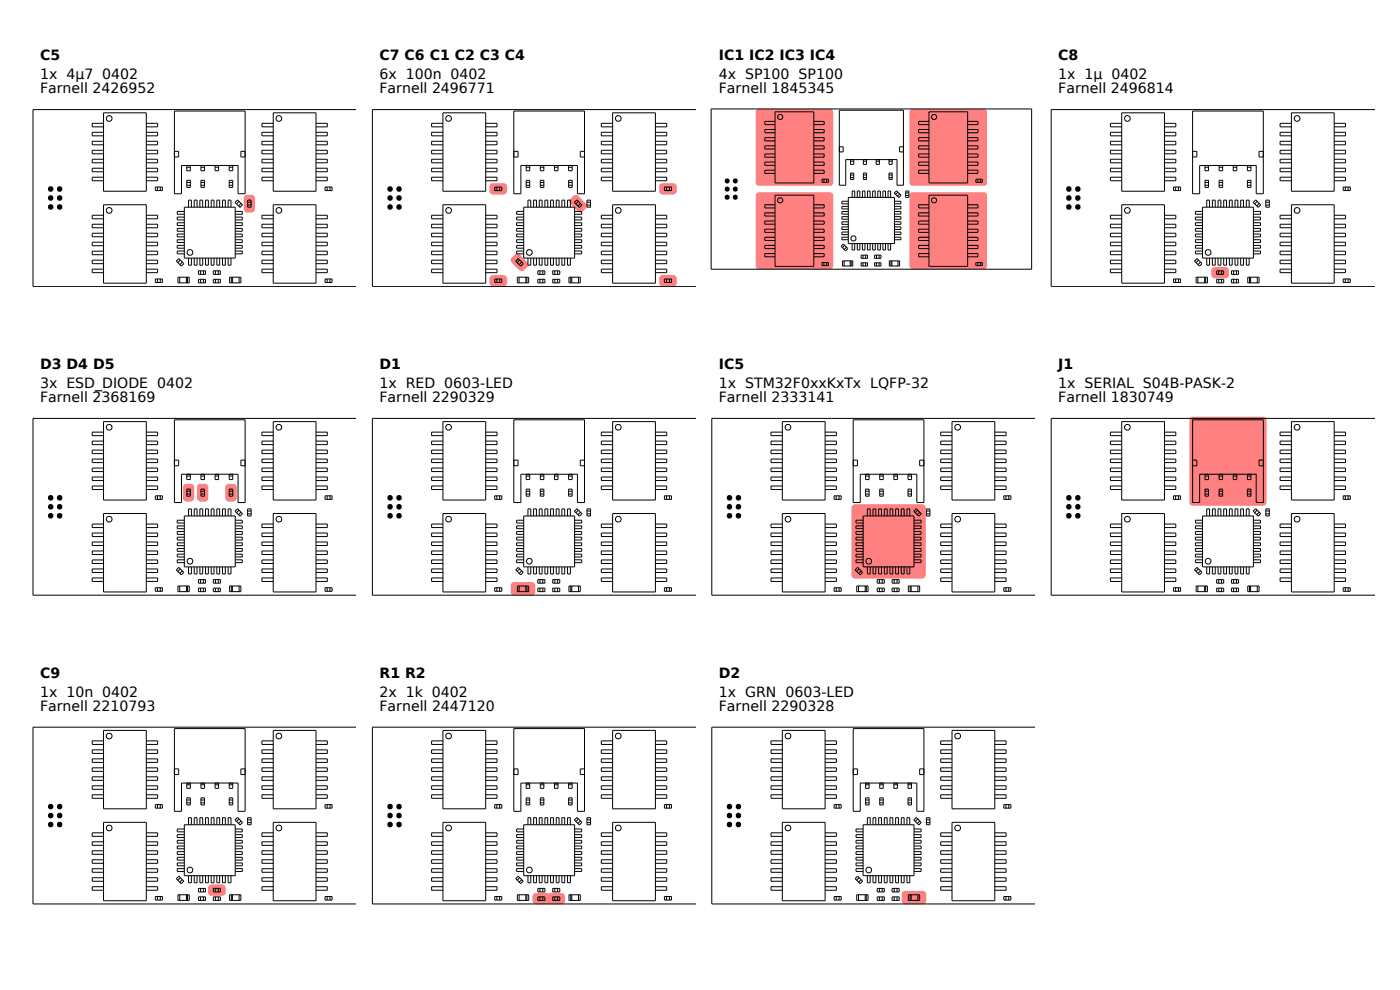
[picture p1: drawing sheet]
<svg xmlns="http://www.w3.org/2000/svg" width="297mm" height="210mm" viewBox="0 0 297 210" stroke-linecap="round" stroke-linejoin="round" font-family="sans-serif">
<defs><g id="words">
<g font-size="3">
<text x="8.5" y="12.8">C5</text>
<text x="8.5" y="16.8">1x 4µ7 0402</text>
<text x="80.5" y="12.8">C7 C6 C1 C2 C3 C4</text>
<text x="80.5" y="16.8">6x 100n 0402</text>
<text x="152.5" y="12.8">IC1 IC2 IC3 IC4</text>
<text x="152.5" y="16.8">4x SP100 SP100</text>
<text x="224.5" y="12.8">C8</text>
<text x="224.5" y="16.8">1x 1µ 0402</text>
<text x="8.5" y="19.8">Farnell 2426952</text>
<text x="80.5" y="19.8">Farnell 2496771</text>
<text x="152.5" y="19.8">Farnell 1845345</text>
<text x="224.5" y="19.8">Farnell 2496814</text>
<text x="8.5" y="78.3">D3 D4 D5</text>
<text x="8.5" y="82.3">3x ESD_DIODE 0402</text>
<text x="80.5" y="78.3">D1</text>
<text x="80.5" y="82.3">1x RED 0603-LED</text>
<text x="152.5" y="78.3">IC5</text>
<text x="152.5" y="82.3">1x STM32F0xxKxTx LQFP-32</text>
<text x="224.5" y="78.3">J1</text>
<text x="224.5" y="82.3">1x SERIAL S04B-PASK-2</text>
<text x="8.5" y="85.3">Farnell 2368169</text>
<text x="80.5" y="85.3">Farnell 2290329</text>
<text x="152.5" y="85.3">Farnell 2333141</text>
<text x="224.5" y="85.3">Farnell 1830749</text>
<text x="8.5" y="143.8">C9</text>
<text x="80.5" y="143.8">R1 R2</text>
<text x="152.5" y="143.8">D2</text>
<text x="8.5" y="147.8">1x 10n 0402</text>
<text x="80.5" y="147.8">2x 1k 0402</text>
<text x="152.5" y="147.8">1x GRN 0603-LED</text>
<text x="8.5" y="150.8">Farnell 2210793</text>
<text x="80.5" y="150.8">Farnell 2447120</text>
<text x="152.5" y="150.8">Farnell 2290328</text>
</g>
</g></defs>
<path d="M51.9 41.5a1.59 1.59 0 0 1 2.1 .3l.1 2.5a.75 .75 0 0 1-.7 .8h-.9a.75 .75 0 0 1-.8-.8v-2.2z" fill="#ff8080"/>
<g fill="#000">
<circle cx="10.8" cy="42" r=".59"/>
<circle cx="10.8" cy="40.1" r=".6"/>
<circle cx="10.8" cy="43.9" r=".6"/>
<circle cx="12.7" cy="42" r=".59"/>
<circle cx="12.7" cy="40.1" r=".6"/>
<circle cx="12.7" cy="43.9" r=".6"/>
</g>
<g fill="none" stroke="#000" stroke-width=".21">
<path d="M22 23.9h9v16.7h-9zM22 26.2h-2.4v.7h2.4M22 28.1h-2.4v.7h2.4M22 30h-2.4v.7h2.4M22 31.9h-2.4v.7h2.4M22 33.8h-2.4v.7h2.4M22 35.7h-2.4v.7h2.4M22 37.6h-2.4v.7h2.4M31 26.2h2.4v.7h-2.4M31 28.1h2.4v.7h-2.4M31 30h2.4v.7h-2.4M31 31.9h2.4v.7h-2.4"/>
<path d="M31 33.8h2.4v.7h-2.4M31 35.7h2.4v.7h-2.4M31 37.6h2.4v.7h-2.4M33 39.7h1.5v.7h-1.5zM33.4 39.7v.7M34 39.7v.7M37 23.6h15v17.5h-1.5v-6h-12v6h-1.5zM37 32.1h.9v1.2h-.9M39.6 35.1v1.1h.8v-1.1M39.6 35.5h.8M39.6 38.3h.8v1.5h-.8zM39.6 38.7h.8"/>
<path d="M39.6 39.3h.8M42.6 35.1v1.1h.8v-1.1M42.6 35.5h.8M42.6 38.3h.8v1.5h-.8zM42.6 38.7h.8M42.6 39.3h.8M45.6 35.1v1.1h.8v-1.1M45.6 35.5h.8M48.6 35.1v1.1h.8v-1.1M48.6 38.3h.8v1.5h-.8zM48.6 35.5h.8M48.6 38.7h.8"/>
<path d="M48.6 39.3h.8M52 32.1h-.9v1.2h.9M58 23.9h9v16.7h-9zM58 26.2h-2.4v.7h2.4M58 28.1h-2.4v.7h2.4M58 30h-2.4v.7h2.4M58 31.9h-2.4v.7h2.4M58 33.8h-2.4v.7h2.4M58 35.7h-2.4v.7h2.4M58 37.6h-2.4v.7h2.4M67 26.2h2.4v.7h-2.4M67 28.1h2.4v.7h-2.4"/>
<path d="M67 30h2.4v.7h-2.4M67 31.9h2.4v.7h-2.4M67 33.8h2.4v.7h-2.4M67 35.7h2.4v.7h-2.4M67 37.6h2.4v.7h-2.4M69 39.7h1.5v.7h-1.5zM69.4 39.7v.7M70 39.7v.7M75.6 23.3h-68.6v37.5h68.6M22 43.4h9v16.7h-9zM22 45.7h-2.4v.7h2.4M22 47.6h-2.4v.7h2.4"/>
<path d="M22 49.5h-2.4v.7h2.4M22 51.4h-2.4v.7h2.4M22 53.3h-2.4v.7h2.4M22 55.2h-2.4v.7h2.4M22 57.1h-2.4v.7h2.4M31 45.7h2.4v.7h-2.4M31 47.6h2.4v.7h-2.4M31 49.5h2.4v.7h-2.4M31 51.4h2.4v.7h-2.4M31 53.3h2.4v.7h-2.4M31 55.2h2.4v.7h-2.4M31 57.1h2.4v.7h-2.4"/>
<path d="M33 59.2h1.5v.7h-1.5zM33.4 59.2v.7M34 59.2v.7M37.4 55.4l.5-.5 1.1 1-.5 .6zM37.8 58.8h2.4v1.2h-2.4zM38.1 58.8v1.2M38.3 55.2l-.6 .5M38.7 55.6l-.5 .5M39.1 49.7h-1.5v.6h1.5M39.1 44h10.8v10.8h-10.8zM39.1 44.9h-1.5v.6h1.5M39.1 46.1h-1.5v.6h1.5"/>
<path d="M39.1 47.3h-1.5v.6h1.5M39.1 48.5h-1.5v.6h1.5M39.1 50.9h-1.5v.6h1.5M39.1 52.1h-1.5v.6h1.5M39.1 53.3h-1.5v.6h1.5M39.6 58.8v1.2M39.8 58.8v1.2M40 44v-1.5h.6v1.5M40 54.8v1.5h.6v-1.5M41.2 54.8v1.5h.6v-1.5M41.2 44v-1.5h.6v1.5M42.1 57.5h1.5v.7h-1.5z"/>
<path d="M42.1 59.3h1.5v.7h-1.5zM42.4 54.8v1.5h.6v-1.5M42.4 44v-1.5h.6v1.5M42.6 57.5v.7M42.6 59.3v.7M43.2 57.5v.7M43.2 59.3v.7M43.6 54.8v1.5h.6v-1.5M43.6 44v-1.5h.6v1.5M44.8 54.8v1.5h.6v-1.5M44.8 44v-1.5h.6v1.5M45.3 59.3h1.5v.7h-1.5z"/>
<path d="M45.3 57.5h1.5v.7h-1.5zM45.7 57.5v.7M45.7 59.3v.7M46 54.8v1.5h.6v-1.5M46 44v-1.5h.6v1.5M46.3 57.5v.7M46.3 59.3v.7M47.2 54.8v1.5h.6v-1.5M47.2 44v-1.5h.6v1.5M48.4 54.8v1.5h.6v-1.5M48.4 44v-1.5h.6v1.5M48.7 58.8h2.4v1.2h-2.4z"/>
<path d="M49.1 58.8v1.2M49.3 58.8v1.2M49.9 49.7h1.5v.6h-1.5M49.9 44.9h1.5v.6h-1.5M49.9 46.1h1.5v.6h-1.5M49.9 47.3h1.5v.6h-1.5M49.9 48.5h1.5v.6h-1.5M49.9 50.9h1.5v.6h-1.5M49.9 52.1h1.5v.6h-1.5M49.9 53.3h1.5v.6h-1.5M50.4 42.4l1.1 1.1-.6 .5-1-1.1zM50.7 42.7l-.5 .6"/>
<path d="M50.7 58.8v1.2M51.1 43.2l-.5 .5M52.5 42.5h.8v1.5h-.8zM52.5 42.9h.8M52.5 43.5h.8M58 43.4h9v16.7h-9zM58 45.7h-2.4v.7h2.4M58 47.6h-2.4v.7h2.4M58 49.5h-2.4v.7h2.4M58 51.4h-2.4v.7h2.4M58 53.3h-2.4v.7h2.4M58 55.2h-2.4v.7h2.4"/>
<path d="M58 57.1h-2.4v.7h2.4M67 45.7h2.4v.7h-2.4M67 47.6h2.4v.7h-2.4M67 49.5h2.4v.7h-2.4M67 51.4h2.4v.7h-2.4M67 53.3h2.4v.7h-2.4M67 55.2h2.4v.7h-2.4M67 57.1h2.4v.7h-2.4M69 59.2h1.5v.7h-1.5zM69.4 59.2v.7M70 59.2v.7"/>
<circle cx="23.2" cy="25.1" r=".6"/>
<circle cx="59.2" cy="25.1" r=".6"/>
<circle cx="23.2" cy="44.6" r=".6"/>
<circle cx="40.3" cy="53.6" r=".6"/>
<circle cx="59.2" cy="44.6" r=".6"/>
</g>
<g fill="#ff8080">
<path d="M39 102.9a1.59 1.59 0 0 1 2.1 .2l.1 2.5a.75 .75 0 0 1-.7 .8h-.9a.75 .75 0 0 1-.8-.8v-2.2z"/>
<path d="M48 102.9a1.59 1.59 0 0 1 2.1 .2l.1 2.5a.75 .75 0 0 1-.7 .8h-.9a.75 .75 0 0 1-.8-.8v-2.2z"/>
<path d="M42 102.9a1.59 1.59 0 0 1 2.1 .2l.1 2.5a.75 .75 0 0 1-.7 .8h-.9a.75 .75 0 0 1-.8-.8v-2.2z"/>
</g>
<g fill="#000">
<circle cx="10.8" cy="107.5" r=".6"/>
<circle cx="10.8" cy="109.4" r=".6"/>
<circle cx="10.8" cy="105.6" r=".6"/>
<circle cx="12.7" cy="107.5" r=".6"/>
<circle cx="12.7" cy="109.4" r=".6"/>
<circle cx="12.7" cy="105.6" r=".6"/>
</g>
<g fill="none" stroke="#000" stroke-width=".21">
<path d="M22 89.4h9v16.7h-9zM22 91.7h-2.4v.7h2.4M22 93.6h-2.4v.7h2.4M22 95.5h-2.4v.7h2.4M22 97.4h-2.4v.7h2.4M22 99.3h-2.4v.7h2.4M31 91.7h2.4v.7h-2.4M31 93.6h2.4v.7h-2.4M31 95.5h2.4v.7h-2.4M31 97.4h2.4v.7h-2.4M31 99.3h2.4v.7h-2.4M37 89.1h15v17.5h-1.5v-6h-12v6h-1.5z"/>
<path d="M37 97.6h.9v1.2h-.9M52 97.6h-.9v1.2h.9M58 89.4h9v16.7h-9zM58 91.7h-2.4v.7h2.4M58 93.6h-2.4v.7h2.4M58 95.5h-2.4v.7h2.4M58 97.4h-2.4v.7h2.4M58 99.3h-2.4v.7h2.4M67 91.7h2.4v.7h-2.4M67 93.6h2.4v.7h-2.4M67 95.5h2.4v.7h-2.4M67 97.4h2.4v.7h-2.4"/>
<path d="M67 99.3h2.4v.7h-2.4M75.6 88.8h-68.6v37.5h68.6M22 108.9h9v16.7h-9zM22 101.2h-2.4v.7h2.4M22 103.1h-2.4v.8h2.4M22 111.2h-2.4v.7h2.4M22 113.1h-2.4v.7h2.4M22 115h-2.4v.7h2.4M22 116.9h-2.4v.7h2.4M22 118.8h-2.4v.7h2.4M31 101.2h2.4v.7h-2.4M31 103.1h2.4v.8h-2.4"/>
<path d="M31 111.2h2.4v.7h-2.4M31 113.1h2.4v.7h-2.4M31 115h2.4v.7h-2.4M31 116.9h2.4v.7h-2.4M31 118.8h2.4v.7h-2.4M33 105.2h1.5v.7h-1.5zM33.4 105.2v.7M34 105.2v.7M39.1 115.2h-1.5v.6h1.5M39.1 109.5h10.8v10.8h-10.8zM39.1 110.4h-1.5v.6h1.5M39.1 111.6h-1.5v.6h1.5"/>
<path d="M39.1 112.8h-1.5v.6h1.5M39.1 114h-1.5v.6h1.5M39.1 116.4h-1.5v.6h1.5M39.1 117.6h-1.5v.6h1.5M39.1 118.8h-1.5v.6h1.5M39.6 100.6v1.1h.8v-1.1M39.6 101h.8M39.6 103.8h.8v1.5h-.8zM39.6 104.2h.8M39.6 104.8h.8M40 109.5v-1.5h.6v1.5M41.2 109.5v-1.5h.6v1.5"/>
<path d="M42.4 109.5v-1.5h.6v1.5M42.6 100.6v1.1h.8v-1.1M42.6 101h.8M42.6 103.8h.8v1.5h-.8zM42.6 104.2h.8M42.6 104.8h.8M43.6 109.5v-1.5h.6v1.5M44.8 109.5v-1.5h.6v1.5M45.6 100.6v1.1h.8v-1.1M45.6 101h.8M46 109.5v-1.5h.6v1.5M47.2 109.5v-1.5h.6v1.5"/>
<path d="M48.4 109.5v-1.5h.6v1.5M48.6 100.6v1.1h.8v-1.1M48.6 103.8h.8v1.5h-.8zM48.6 101h.8M48.6 104.2h.8M48.6 104.8h.8M49.9 115.2h1.5v.6h-1.5M49.9 110.4h1.5v.6h-1.5M49.9 111.6h1.5v.6h-1.5M49.9 112.8h1.5v.6h-1.5M49.9 114h1.5v.6h-1.5M49.9 116.4h1.5v.6h-1.5"/>
<path d="M49.9 117.6h1.5v.6h-1.5M49.9 118.8h1.5v.6h-1.5M50.4 107.9l1.1 1.1-.6 .5-1-1.1zM50.7 108.2l-.5 .6M51.1 108.7l-.5 .5M52.5 108h.8v1.5h-.8zM52.5 108.4h.8M52.5 109h.8M58 101.2h-2.4v.7h2.4M58 103.1h-2.4v.8h2.4M58 108.9h9v16.7h-9zM58 111.2h-2.4v.7h2.4"/>
<path d="M58 113.1h-2.4v.7h2.4M58 115h-2.4v.7h2.4M58 116.9h-2.4v.7h2.4M58 118.8h-2.4v.7h2.4M67 101.2h2.4v.7h-2.4M67 103.1h2.4v.8h-2.4M67 111.2h2.4v.7h-2.4M67 113.1h2.4v.7h-2.4M67 115h2.4v.7h-2.4M67 116.9h2.4v.7h-2.4M67 118.8h2.4v.7h-2.4M69 105.2h1.5v.7h-1.5z"/>
<path d="M69.4 105.2v.7M70 105.2v.7M22 120.7h-2.4v.8h2.4M22 122.6h-2.4v.8h2.4M31 120.7h2.4v.8h-2.4M31 122.6h2.4v.8h-2.4M33 124.7h1.5v.7h-1.5zM33.4 124.7v.7M34 124.7v.7M37.4 120.9l.5-.5 1.1 1-.5 .6zM37.8 124.3h2.4v1.2h-2.4zM38.1 124.3v1.2"/>
<path d="M38.3 120.7l-.6 .5M38.7 121.1l-.5 .5M39.6 124.3v1.2M39.8 124.3v1.2M40 120.3v1.5h.6v-1.5M41.2 120.3v1.5h.6v-1.5M42.1 123h1.5v.7h-1.5zM42.1 124.8h1.5v.7h-1.5zM42.4 120.3v1.5h.6v-1.5M42.6 123v.7M42.6 124.8v.7M43.2 123v.7"/>
<path d="M43.2 124.8v.7M43.6 120.3v1.5h.6v-1.5M44.8 120.3v1.5h.6v-1.5M45.3 124.8h1.5v.7h-1.5zM45.3 123h1.5v.7h-1.5zM45.7 123v.7M45.7 124.8v.7M46 120.3v1.5h.6v-1.5M46.3 123v.7M46.3 124.8v.7M47.2 120.3v1.5h.6v-1.5M48.4 120.3v1.5h.6v-1.5"/>
<path d="M48.7 124.3h2.4v1.2h-2.4zM49.1 124.3v1.2M49.3 124.3v1.2M50.7 124.3v1.2M58 120.7h-2.4v.8h2.4M58 122.6h-2.4v.8h2.4M67 120.7h2.4v.8h-2.4M67 122.6h2.4v.8h-2.4M69 124.7h1.5v.7h-1.5zM69.4 124.7v.7M70 124.7v.7"/>
<circle cx="23.2" cy="90.6" r=".6"/>
<circle cx="59.2" cy="90.6" r=".6"/>
<circle cx="23.2" cy="110.1" r=".6"/>
<circle cx="40.3" cy="119.1" r=".6"/>
<circle cx="59.2" cy="110.1" r=".6"/>
</g>
<path d="M44.4 187.9l.5-.3h2.2a.75 .75 0 0 1 .8 .8v.9a.75 .75 0 0 1-.8 .7h-2.2a.75 .75 0 0 1-.8-.7v-.9z" fill="#ff8080"/>
<g fill="#000">
<circle cx="10.8" cy="174.9" r=".59"/>
<circle cx="10.8" cy="171.1" r=".59"/>
<circle cx="10.8" cy="173" r=".6"/>
<circle cx="12.7" cy="174.9" r=".59"/>
<circle cx="12.7" cy="171.1" r=".59"/>
<circle cx="12.7" cy="173" r=".6"/>
</g>
<g fill="none" stroke="#000" stroke-width=".21">
<path d="M22 155h9v16.6h-9zM22 157.2h-2.4v.7h2.4M22 159.1h-2.4v.7h2.4M31 157.2h2.4v.7h-2.4M31 159.1h2.4v.7h-2.4M37 154.6h15v17.5h-1.5v-6h-12v6h-1.5zM58 155h9v16.6h-9zM58 157.2h-2.4v.7h2.4M58 159.1h-2.4v.7h2.4M67 157.2h2.4v.7h-2.4M67 159.1h2.4v.7h-2.4M75.6 154.3h-68.6v37.5h68.6"/>
<path d="M22 174.5h9v16.6h-9zM22 161h-2.4v.7h2.4M22 162.9h-2.4v.7h2.4M22 164.8h-2.4v.8h2.4M22 166.7h-2.4v.8h2.4M22 168.6h-2.4v.8h2.4M22 176.7h-2.4v.7h2.4M22 178.6h-2.4v.7h2.4M31 161h2.4v.7h-2.4M31 162.9h2.4v.7h-2.4M31 164.8h2.4v.8h-2.4M31 166.7h2.4v.8h-2.4"/>
<path d="M31 168.6h2.4v.8h-2.4M31 176.7h2.4v.7h-2.4M31 178.6h2.4v.7h-2.4M33 170.7h1.5v.7h-1.5zM33.4 170.7v.7M34 170.7v.7M37 163.1h.9v1.2h-.9M39.1 175h10.8v10.8h-10.8zM39.1 175.9h-1.5v.6h1.5M39.1 177.1h-1.5v.6h1.5M39.1 178.3h-1.5v.6h1.5M39.1 179.5h-1.5v.6h1.5"/>
<path d="M39.6 166.1v1.1h.8v-1.1M39.6 166.5h.8M39.6 169.3h.8v1.5h-.8zM39.6 169.7h.8M39.6 170.3h.8M40 175v-1.5h.6v1.5M41.2 175v-1.5h.6v1.5M42.4 175v-1.5h.6v1.5M42.6 166.1v1.1h.8v-1.1M42.6 166.5h.8M42.6 169.3h.8v1.5h-.8zM42.6 169.7h.8"/>
<path d="M42.6 170.3h.8M43.6 175v-1.5h.6v1.5M44.8 175v-1.5h.6v1.5M45.6 166.1v1.1h.8v-1.1M45.6 166.5h.8M46 175v-1.5h.6v1.5M47.2 175v-1.5h.6v1.5M48.4 175v-1.5h.6v1.5M48.6 166.1v1.1h.8v-1.1M48.6 169.3h.8v1.5h-.8zM48.6 166.5h.8M48.6 169.7h.8"/>
<path d="M48.6 170.3h.8M49.9 175.9h1.5v.6h-1.5M49.9 177.1h1.5v.6h-1.5M49.9 178.3h1.5v.6h-1.5M49.9 179.5h1.5v.6h-1.5M50.4 173.4l1.1 1.1-.6 .5-1-1zM50.7 173.7l-.5 .6M51.1 174.2l-.5 .5M52 163.1h-.9v1.2h.9M52.5 173.5h.8v1.5h-.8zM52.5 173.9h.8M52.5 174.5h.8"/>
<path d="M58 161h-2.4v.7h2.4M58 162.9h-2.4v.7h2.4M58 164.8h-2.4v.8h2.4M58 166.7h-2.4v.8h2.4M58 168.6h-2.4v.8h2.4M58 174.5h9v16.6h-9zM58 176.7h-2.4v.7h2.4M58 178.6h-2.4v.7h2.4M67 161h2.4v.7h-2.4M67 162.9h2.4v.7h-2.4M67 164.8h2.4v.8h-2.4M67 166.7h2.4v.8h-2.4"/>
<path d="M67 168.6h2.4v.8h-2.4M67 176.7h2.4v.7h-2.4M67 178.6h2.4v.7h-2.4M69 170.7h1.5v.7h-1.5zM69.4 170.7v.7M70 170.7v.7M22 180.5h-2.4v.7h2.4M22 182.4h-2.4v.7h2.4M22 184.3h-2.4v.8h2.4M22 186.2h-2.4v.8h2.4M22 188.1h-2.4v.8h2.4M31 180.5h2.4v.7h-2.4"/>
<path d="M31 182.4h2.4v.7h-2.4M31 184.3h2.4v.8h-2.4M31 186.2h2.4v.8h-2.4M31 188.1h2.4v.8h-2.4M33 190.2h1.5v.7h-1.5zM33.4 190.2v.7M34 190.2v.7M37.8 189.8h2.4v1.2h-2.4zM37.9 185.9l1.1 1-.5 .6-1.1-1.1zM38.1 189.8v1.2M38.3 186.2l-.6 .5M38.7 186.6l-.5 .6"/>
<path d="M39.1 180.7h-1.5v.6h1.5M39.1 181.9h-1.5v.6h1.5M39.1 183.1h-1.5v.6h1.5M39.1 184.3h-1.5v.6h1.5M39.6 189.8v1.2M39.8 189.8v1.2M40 185.8v1.5h.6v-1.5M41.2 185.8v1.5h.6v-1.5M42.1 188.5h1.5v.7h-1.5zM42.1 190.3h1.5v.7h-1.5zM42.4 185.8v1.5h.6v-1.5M42.6 188.5v.7"/>
<path d="M42.6 190.3v.7M43.2 188.5v.7M43.2 190.3v.7M43.6 185.8v1.5h.6v-1.5M44.8 185.8v1.5h.6v-1.5M45.3 190.3h1.5v.7h-1.5zM45.3 188.5h1.5v.7h-1.5zM45.7 188.5v.7M45.7 190.3v.7M46 185.8v1.5h.6v-1.5M46.3 188.5v.7M46.3 190.3v.7"/>
<path d="M47.2 185.8v1.5h.6v-1.5M48.4 185.8v1.5h.6v-1.5M48.7 189.8h2.4v1.2h-2.4zM49.1 189.8v1.2M49.3 189.8v1.2M49.9 180.7h1.5v.6h-1.5M49.9 181.9h1.5v.6h-1.5M49.9 183.1h1.5v.6h-1.5M49.9 184.3h1.5v.6h-1.5M50.7 189.8v1.2M58 180.5h-2.4v.7h2.4M58 182.4h-2.4v.7h2.4"/>
<path d="M58 184.3h-2.4v.8h2.4M58 186.2h-2.4v.8h2.4M58 188.1h-2.4v.8h2.4M67 180.5h2.4v.7h-2.4M67 182.4h2.4v.7h-2.4M67 184.3h2.4v.8h-2.4M67 186.2h2.4v.8h-2.4M67 188.1h2.4v.8h-2.4M69 190.2h1.5v.7h-1.5zM69.4 190.2v.7M70 190.2v.7"/>
<circle cx="23.2" cy="156.2" r=".6"/>
<circle cx="59.2" cy="156.2" r=".6"/>
<circle cx="23.2" cy="175.7" r=".6"/>
<circle cx="59.2" cy="175.7" r=".6"/>
<circle cx="40.3" cy="184.6" r=".6"/>
</g>
<g fill="#ff8080">
<path d="M140.1 58.6l.5-.2h2.2a.75 .75 0 0 1 .8 .7v.9a.75 .75 0 0 1-.8 .8h-2.2a.75 .75 0 0 1-.8-.8v-.9z"/>
<path d="M104.1 58.6l.5-.2h2.2a.75 .75 0 0 1 .8 .7v.9a.75 .75 0 0 1-.8 .8h-2.2a.75 .75 0 0 1-.8-.8v-.9z"/>
<path d="M104.1 39.1l.5-.2h2.2a.75 .75 0 0 1 .8 .7v.9a.75 .75 0 0 1-.8 .8h-2.2a.75 .75 0 0 1-.8-.8v-.9z"/>
<path d="M121.7 41.6a.75 .75 0 0 1 1 0l1.6 1.6a.75 .75 0 0 1 0 1l-.6 .6a.75 .75 0 0 1-1.1 0l-1.6-1.5a.75 .75 0 0 1 0-1.1z"/>
<path d="M109.2 54a.75 .75 0 0 1 1.1 0l1.6 1.6a.75 .75 0 0 1 0 1.1l-.7 .6a.75 .75 0 0 1-1 0l-1.6-1.6a.75 .75 0 0 1 0-1.1z"/>
<path d="M140.1 39.1l.5-.2h2.2a.75 .75 0 0 1 .8 .7v.9a.75 .75 0 0 1-.8 .8h-2.2a.75 .75 0 0 1-.8-.8v-.9z"/>
</g>
<g fill="#000">
<circle cx="82.8" cy="42" r=".6"/>
<circle cx="82.8" cy="40.1" r=".6"/>
<circle cx="82.8" cy="43.9" r=".6"/>
<circle cx="84.7" cy="42" r=".59"/>
<circle cx="84.7" cy="40.1" r=".6"/>
<circle cx="84.7" cy="43.9" r=".6"/>
</g>
<g fill="none" stroke="#000" stroke-width=".21">
<path d="M94 23.9h9v16.7h-9zM94 26.2h-2.4v.7h2.4M94 28.1h-2.4v.7h2.4M94 30h-2.4v.7h2.4M94 31.9h-2.4v.7h2.4M94 33.8h-2.4v.7h2.4M94 35.7h-2.4v.7h2.4M94 37.6h-2.4v.7h2.4M103 26.2h2.5v.7h-2.5M103 28.1h2.5v.7h-2.5M103 30h2.5v.7h-2.5M103 31.9h2.5v.7h-2.5"/>
<path d="M103 33.8h2.5v.7h-2.5M103 35.7h2.5v.7h-2.5M103 37.6h2.5v.7h-2.5M105 39.7h1.5v.7h-1.5zM105.4 39.7v.7M106 39.7v.7M109 23.6h15v17.5h-1.5v-6h-12v6h-1.5zM109 32.1h.9v1.2h-.9M111.6 35.1v1.1h.8v-1.1M111.6 35.5h.8M111.6 38.3h.8v1.5h-.8zM111.6 38.7h.8"/>
<path d="M111.6 39.3h.8M114.6 35.1v1.1h.8v-1.1M114.6 35.5h.8M114.6 38.3h.8v1.5h-.8zM114.6 38.7h.8M114.6 39.3h.8M117.6 35.1v1.1h.8v-1.1M117.6 35.5h.8M120.6 35.1v1.1h.8v-1.1M120.6 38.3h.8v1.5h-.8zM120.6 35.5h.8M120.6 38.7h.8"/>
<path d="M120.6 39.3h.8M124 32.1h-.9v1.2h.9M130 23.9h9.1v16.7h-9.1zM130 26.2h-2.4v.7h2.4M130 28.1h-2.4v.7h2.4M130 30h-2.4v.7h2.4M130 31.9h-2.4v.7h2.4M130 33.8h-2.4v.7h2.4M130 35.7h-2.4v.7h2.4M130 37.6h-2.4v.7h2.4M139.1 26.2h2.4v.7h-2.4M139.1 28.1h2.4v.7h-2.4"/>
<path d="M139.1 30h2.4v.7h-2.4M139.1 31.9h2.4v.7h-2.4M139.1 33.8h2.4v.7h-2.4M139.1 35.7h2.4v.7h-2.4M139.1 37.6h2.4v.7h-2.4M141 39.7h1.5v.7h-1.5zM141.4 39.7v.7M142 39.7v.7M147.6 23.3h-68.6v37.5h68.6M94 43.4h9v16.7h-9zM94 45.7h-2.4v.7h2.4M94 47.6h-2.4v.7h2.4"/>
<path d="M94 49.5h-2.4v.7h2.4M94 51.4h-2.4v.7h2.4M94 53.3h-2.4v.7h2.4M94 55.2h-2.4v.7h2.4M94 57.1h-2.4v.7h2.4M103 45.7h2.5v.7h-2.5M103 47.6h2.5v.7h-2.5M103 49.5h2.5v.7h-2.5M103 51.4h2.5v.7h-2.5M103 53.3h2.5v.7h-2.5M103 55.2h2.5v.7h-2.5M103 57.1h2.5v.7h-2.5"/>
<path d="M105 59.2h1.5v.7h-1.5zM105.4 59.2v.7M106 59.2v.7M109.4 55.4l.5-.5 1.1 1-.5 .6zM109.8 58.8h2.4v1.2h-2.4zM110.1 58.8v1.2M110.3 55.2l-.6 .5M110.7 55.6l-.5 .5M111.1 49.7h-1.5v.6h1.5M111.1 44h10.8v10.8h-10.8zM111.1 44.9h-1.5v.6h1.5M111.1 46.1h-1.5v.6h1.5"/>
<path d="M111.1 47.3h-1.5v.6h1.5M111.1 48.5h-1.5v.6h1.5M111.1 50.9h-1.5v.6h1.5M111.1 52.1h-1.5v.6h1.5M111.1 53.3h-1.5v.6h1.5M111.6 58.8v1.2M111.8 58.8v1.2M112 44v-1.5h.6v1.5M112 54.8v1.5h.6v-1.5M113.2 54.8v1.5h.6v-1.5M113.2 44v-1.5h.6v1.5M114.1 57.5h1.5v.7h-1.5z"/>
<path d="M114.1 59.3h1.5v.7h-1.5zM114.4 54.8v1.5h.6v-1.5M114.4 44v-1.5h.6v1.5M114.6 57.5v.7M114.6 59.3v.7M115.2 57.5v.7M115.2 59.3v.7M115.6 54.8v1.5h.6v-1.5M115.6 44v-1.5h.6v1.5M116.8 54.8v1.5h.6v-1.5M116.8 44v-1.5h.6v1.5M117.3 59.3h1.5v.7h-1.5z"/>
<path d="M117.3 57.5h1.5v.7h-1.5zM117.7 57.5v.7M117.7 59.3v.7M118 54.8v1.5h.6v-1.5M118 44v-1.5h.6v1.5M118.3 57.5v.7M118.3 59.3v.7M119.2 54.8v1.5h.6v-1.5M119.2 44v-1.5h.6v1.5M120.4 54.8v1.5h.6v-1.5M120.4 44v-1.5h.6v1.5M120.7 58.8h2.4v1.2h-2.4z"/>
<path d="M121.1 58.8v1.2M121.3 58.8v1.2M121.9 49.7h1.5v.6h-1.5M121.9 44.9h1.5v.6h-1.5M121.9 46.1h1.5v.6h-1.5M121.9 47.3h1.5v.6h-1.5M121.9 48.5h1.5v.6h-1.5M121.9 50.9h1.5v.6h-1.5M121.9 52.1h1.5v.6h-1.5M121.9 53.3h1.5v.6h-1.5M122.4 42.4l1.1 1.1-.6 .5-1-1.1zM122.7 42.7l-.5 .6"/>
<path d="M122.7 58.8v1.2M123.1 43.2l-.5 .5M124.5 42.5h.8v1.5h-.8zM124.5 42.9h.8M124.5 43.5h.8M130 43.4h9.1v16.7h-9.1zM130 45.7h-2.4v.7h2.4M130 47.6h-2.4v.7h2.4M130 49.5h-2.4v.7h2.4M130 51.4h-2.4v.7h2.4M130 53.3h-2.4v.7h2.4M130 55.2h-2.4v.7h2.4"/>
<path d="M130 57.1h-2.4v.7h2.4M139.1 45.7h2.4v.7h-2.4M139.1 47.6h2.4v.7h-2.4M139.1 49.5h2.4v.7h-2.4M139.1 51.4h2.4v.7h-2.4M139.1 53.3h2.4v.7h-2.4M139.1 55.2h2.4v.7h-2.4M139.1 57.1h2.4v.7h-2.4M141 59.2h1.5v.7h-1.5zM141.4 59.2v.7M142 59.2v.7"/>
<circle cx="95.2" cy="25.1" r=".6"/>
<circle cx="131.2" cy="25.1" r=".6"/>
<circle cx="95.2" cy="44.6" r=".6"/>
<circle cx="112.3" cy="53.6" r=".6"/>
<circle cx="131.2" cy="44.6" r=".6"/>
</g>
<path d="M108.6 123.7l.5-.2h3.7a.75 .75 0 0 1 .8 .7v1.4a.75 .75 0 0 1-.8 .7h-3.7a.75 .75 0 0 1-.8-.7v-1.4z" fill="#ff8080"/>
<g fill="#000">
<circle cx="82.8" cy="107.5" r=".6"/>
<circle cx="82.8" cy="109.4" r=".6"/>
<circle cx="82.8" cy="105.6" r=".6"/>
<circle cx="84.7" cy="107.5" r=".6"/>
<circle cx="84.7" cy="109.4" r=".6"/>
<circle cx="84.7" cy="105.6" r=".6"/>
</g>
<g fill="none" stroke="#000" stroke-width=".21">
<path d="M94 89.4h9v16.7h-9zM94 91.7h-2.4v.7h2.4M94 93.6h-2.4v.7h2.4M94 95.5h-2.4v.7h2.4M94 97.4h-2.4v.7h2.4M94 99.3h-2.4v.7h2.4M103 91.7h2.5v.7h-2.5M103 93.6h2.5v.7h-2.5M103 95.5h2.5v.7h-2.5M103 97.4h2.5v.7h-2.5M103 99.3h2.5v.7h-2.5M109 89.1h15v17.5h-1.5v-6h-12v6h-1.5z"/>
<path d="M109 97.6h.9v1.2h-.9M124 97.6h-.9v1.2h.9M130 89.4h9.1v16.7h-9.1zM130 91.7h-2.4v.7h2.4M130 93.6h-2.4v.7h2.4M130 95.5h-2.4v.7h2.4M130 97.4h-2.4v.7h2.4M130 99.3h-2.4v.7h2.4M139.1 91.7h2.4v.7h-2.4M139.1 93.6h2.4v.7h-2.4M139.1 95.5h2.4v.7h-2.4M139.1 97.4h2.4v.7h-2.4"/>
<path d="M139.1 99.3h2.4v.7h-2.4M147.6 88.8h-68.6v37.5h68.6M94 108.9h9v16.7h-9zM94 101.2h-2.4v.7h2.4M94 103.1h-2.4v.8h2.4M94 111.2h-2.4v.7h2.4M94 113.1h-2.4v.7h2.4M94 115h-2.4v.7h2.4M94 116.9h-2.4v.7h2.4M94 118.8h-2.4v.7h2.4M103 101.2h2.5v.7h-2.5M103 103.1h2.5v.8h-2.5"/>
<path d="M103 111.2h2.5v.7h-2.5M103 113.1h2.5v.7h-2.5M103 115h2.5v.7h-2.5M103 116.9h2.5v.7h-2.5M103 118.8h2.5v.7h-2.5M105 105.2h1.5v.7h-1.5zM105.4 105.2v.7M106 105.2v.7M111.1 115.2h-1.5v.6h1.5M111.1 109.5h10.8v10.8h-10.8zM111.1 110.4h-1.5v.6h1.5M111.1 111.6h-1.5v.6h1.5"/>
<path d="M111.1 112.8h-1.5v.6h1.5M111.1 114h-1.5v.6h1.5M111.1 116.4h-1.5v.6h1.5M111.1 117.6h-1.5v.6h1.5M111.1 118.8h-1.5v.6h1.5M111.6 100.6v1.1h.8v-1.1M111.6 101h.8M111.6 103.8h.8v1.5h-.8zM111.6 104.2h.8M111.6 104.8h.8M112 109.5v-1.5h.6v1.5M113.2 109.5v-1.5h.6v1.5"/>
<path d="M114.4 109.5v-1.5h.6v1.5M114.6 100.6v1.1h.8v-1.1M114.6 101h.8M114.6 103.8h.8v1.5h-.8zM114.6 104.2h.8M114.6 104.8h.8M115.6 109.5v-1.5h.6v1.5M116.8 109.5v-1.5h.6v1.5M117.6 100.6v1.1h.8v-1.1M117.6 101h.8M118 109.5v-1.5h.6v1.5M119.2 109.5v-1.5h.6v1.5"/>
<path d="M120.4 109.5v-1.5h.6v1.5M120.6 100.6v1.1h.8v-1.1M120.6 103.8h.8v1.5h-.8zM120.6 101h.8M120.6 104.2h.8M120.6 104.8h.8M121.9 115.2h1.5v.6h-1.5M121.9 110.4h1.5v.6h-1.5M121.9 111.6h1.5v.6h-1.5M121.9 112.8h1.5v.6h-1.5M121.9 114h1.5v.6h-1.5M121.9 116.4h1.5v.6h-1.5"/>
<path d="M121.9 117.6h1.5v.6h-1.5M121.9 118.8h1.5v.6h-1.5M122.4 107.9l1.1 1.1-.6 .5-1-1.1zM122.7 108.2l-.5 .6M123.1 108.7l-.5 .5M124.5 108h.8v1.5h-.8zM124.5 108.4h.8M124.5 109h.8M130 101.2h-2.4v.7h2.4M130 103.1h-2.4v.8h2.4M130 108.9h9.1v16.7h-9.1zM130 111.2h-2.4v.7h2.4"/>
<path d="M130 113.1h-2.4v.7h2.4M130 115h-2.4v.7h2.4M130 116.9h-2.4v.7h2.4M130 118.8h-2.4v.7h2.4M139.1 101.2h2.4v.7h-2.4M139.1 103.1h2.4v.8h-2.4M139.1 111.2h2.4v.7h-2.4M139.1 113.1h2.4v.7h-2.4M139.1 115h2.4v.7h-2.4M139.1 116.9h2.4v.7h-2.4M139.1 118.8h2.4v.7h-2.4M141 105.2h1.5v.7h-1.5z"/>
<path d="M141.4 105.2v.7M142 105.2v.7M94 120.7h-2.4v.8h2.4M94 122.6h-2.4v.8h2.4M103 120.7h2.5v.8h-2.5M103 122.6h2.5v.8h-2.5M105 124.7h1.5v.7h-1.5zM105.4 124.7v.7M106 124.7v.7M109.4 120.9l.5-.5 1.1 1-.5 .6zM109.8 124.3h2.4v1.2h-2.4zM110.1 124.3v1.2"/>
<path d="M110.3 120.7l-.6 .5M110.7 121.1l-.5 .5M111.6 124.3v1.2M111.8 124.3v1.2M112 120.3v1.5h.6v-1.5M113.2 120.3v1.5h.6v-1.5M114.1 123h1.5v.7h-1.5zM114.1 124.8h1.5v.7h-1.5zM114.4 120.3v1.5h.6v-1.5M114.6 123v.7M114.6 124.8v.7M115.2 123v.7"/>
<path d="M115.2 124.8v.7M115.6 120.3v1.5h.6v-1.5M116.8 120.3v1.5h.6v-1.5M117.3 124.8h1.5v.7h-1.5zM117.3 123h1.5v.7h-1.5zM117.7 123v.7M117.7 124.8v.7M118 120.3v1.5h.6v-1.5M118.3 123v.7M118.3 124.8v.7M119.2 120.3v1.5h.6v-1.5M120.4 120.3v1.5h.6v-1.5"/>
<path d="M120.7 124.3h2.4v1.2h-2.4zM121.1 124.3v1.2M121.3 124.3v1.2M122.7 124.3v1.2M130 120.7h-2.4v.8h2.4M130 122.6h-2.4v.8h2.4M139.1 120.7h2.4v.8h-2.4M139.1 122.6h2.4v.8h-2.4M141 124.7h1.5v.7h-1.5zM141.4 124.7v.7M142 124.7v.7"/>
<circle cx="95.2" cy="90.6" r=".6"/>
<circle cx="131.2" cy="90.6" r=".6"/>
<circle cx="95.2" cy="110.1" r=".6"/>
<circle cx="112.3" cy="119.1" r=".6"/>
<circle cx="131.2" cy="110.1" r=".6"/>
</g>
<g fill="#ff8080">
<path d="M113.2 189.7l.5-.3h2.3a.75 .75 0 0 1 .7 .8v.9a.75 .75 0 0 1-.7 .7h-2.3a.75 .75 0 0 1-.7-.7v-.9z"/>
<path d="M116.4 189.7l.5-.3h2.2a.75 .75 0 0 1 .8 .8v.9a.75 .75 0 0 1-.8 .7h-2.2a.75 .75 0 0 1-.8-.7v-.9z"/>
</g>
<g fill="#000">
<circle cx="82.8" cy="174.9" r=".59"/>
<circle cx="82.8" cy="171.1" r=".6"/>
<circle cx="82.8" cy="173" r=".6"/>
<circle cx="84.7" cy="174.9" r=".59"/>
<circle cx="84.7" cy="171.1" r=".59"/>
<circle cx="84.7" cy="173" r=".6"/>
</g>
<g fill="none" stroke="#000" stroke-width=".21">
<path d="M94 155h9v16.6h-9zM94 157.2h-2.4v.7h2.4M94 159.1h-2.4v.7h2.4M103 157.2h2.5v.7h-2.5M103 159.1h2.5v.7h-2.5M109 154.6h15v17.5h-1.5v-6h-12v6h-1.5zM130 155h9.1v16.6h-9.1zM130 157.2h-2.4v.7h2.4M130 159.1h-2.4v.7h2.4M139.1 157.2h2.4v.7h-2.4M139.1 159.1h2.4v.7h-2.4M147.6 154.3h-68.6v37.5h68.6"/>
<path d="M94 174.5h9v16.6h-9zM94 161h-2.4v.7h2.4M94 162.9h-2.4v.7h2.4M94 164.8h-2.4v.8h2.4M94 166.7h-2.4v.8h2.4M94 168.6h-2.4v.8h2.4M94 176.7h-2.4v.7h2.4M94 178.6h-2.4v.7h2.4M103 161h2.5v.7h-2.5M103 162.9h2.5v.7h-2.5M103 164.8h2.5v.8h-2.5M103 166.7h2.5v.8h-2.5"/>
<path d="M103 168.6h2.5v.8h-2.5M103 176.7h2.5v.7h-2.5M103 178.6h2.5v.7h-2.5M105 170.7h1.5v.7h-1.5zM105.4 170.7v.7M106 170.7v.7M109 163.1h.9v1.2h-.9M111.1 175h10.8v10.8h-10.8zM111.1 175.9h-1.5v.6h1.5M111.1 177.1h-1.5v.6h1.5M111.1 178.3h-1.5v.6h1.5M111.1 179.5h-1.5v.6h1.5"/>
<path d="M111.6 166.1v1.1h.8v-1.1M111.6 166.5h.8M111.6 169.3h.8v1.5h-.8zM111.6 169.7h.8M111.6 170.3h.8M112 175v-1.5h.6v1.5M113.2 175v-1.5h.6v1.5M114.4 175v-1.5h.6v1.5M114.6 166.1v1.1h.8v-1.1M114.6 166.5h.8M114.6 169.3h.8v1.5h-.8zM114.6 169.7h.8"/>
<path d="M114.6 170.3h.8M115.6 175v-1.5h.6v1.5M116.8 175v-1.5h.6v1.5M117.6 166.1v1.1h.8v-1.1M117.6 166.5h.8M118 175v-1.5h.6v1.5M119.2 175v-1.5h.6v1.5M120.4 175v-1.5h.6v1.5M120.6 166.1v1.1h.8v-1.1M120.6 169.3h.8v1.5h-.8zM120.6 166.5h.8M120.6 169.7h.8"/>
<path d="M120.6 170.3h.8M121.9 175.9h1.5v.6h-1.5M121.9 177.1h1.5v.6h-1.5M121.9 178.3h1.5v.6h-1.5M121.9 179.5h1.5v.6h-1.5M122.4 173.4l1.1 1.1-.6 .5-1-1zM122.7 173.7l-.5 .6M123.1 174.2l-.5 .5M124 163.1h-.9v1.2h.9M124.5 173.5h.8v1.5h-.8zM124.5 173.9h.8M124.5 174.5h.8"/>
<path d="M130 161h-2.4v.7h2.4M130 162.9h-2.4v.7h2.4M130 164.8h-2.4v.8h2.4M130 166.7h-2.4v.8h2.4M130 168.6h-2.4v.8h2.4M130 174.5h9.1v16.6h-9.1zM130 176.7h-2.4v.7h2.4M130 178.6h-2.4v.7h2.4M139.1 161h2.4v.7h-2.4M139.1 162.9h2.4v.7h-2.4M139.1 164.8h2.4v.8h-2.4M139.1 166.7h2.4v.8h-2.4"/>
<path d="M139.1 168.6h2.4v.8h-2.4M139.1 176.7h2.4v.7h-2.4M139.1 178.6h2.4v.7h-2.4M141 170.7h1.5v.7h-1.5zM141.4 170.7v.7M142 170.7v.7M94 180.5h-2.4v.7h2.4M94 182.4h-2.4v.7h2.4M94 184.3h-2.4v.8h2.4M94 186.2h-2.4v.8h2.4M94 188.1h-2.4v.8h2.4M103 180.5h2.5v.7h-2.5"/>
<path d="M103 182.4h2.5v.7h-2.5M103 184.3h2.5v.8h-2.5M103 186.2h2.5v.8h-2.5M103 188.1h2.5v.8h-2.5M105 190.2h1.5v.7h-1.5zM105.4 190.2v.7M106 190.2v.7M109.4 186.4l.5-.5 1.1 1-.5 .6zM109.8 189.8h2.4v1.2h-2.4zM110.1 189.8v1.2M110.3 186.2l-.6 .5M110.7 186.6l-.5 .6"/>
<path d="M111.1 180.7h-1.5v.6h1.5M111.1 181.9h-1.5v.6h1.5M111.1 183.1h-1.5v.6h1.5M111.1 184.3h-1.5v.6h1.5M111.6 189.8v1.2M111.8 189.8v1.2M112 185.8v1.5h.6v-1.5M113.2 185.8v1.5h.6v-1.5M114.1 188.5h1.5v.7h-1.5zM114.1 190.3h1.5v.7h-1.5zM114.4 185.8v1.5h.6v-1.5M114.6 188.5v.7"/>
<path d="M114.6 190.3v.7M115.2 188.5v.7M115.2 190.3v.7M115.6 185.8v1.5h.6v-1.5M116.8 185.8v1.5h.6v-1.5M117.3 190.3h1.5v.7h-1.5zM117.3 188.5h1.5v.7h-1.5zM117.7 188.5v.7M117.7 190.3v.7M118 185.8v1.5h.6v-1.5M118.3 188.5v.7M118.3 190.3v.7"/>
<path d="M119.2 185.8v1.5h.6v-1.5M120.4 185.8v1.5h.6v-1.5M120.7 189.8h2.4v1.2h-2.4zM121.1 189.8v1.2M121.3 189.8v1.2M121.9 180.7h1.5v.6h-1.5M121.9 181.9h1.5v.6h-1.5M121.9 183.1h1.5v.6h-1.5M121.9 184.3h1.5v.6h-1.5M122.7 189.8v1.2M130 180.5h-2.4v.7h2.4M130 182.4h-2.4v.7h2.4"/>
<path d="M130 184.3h-2.4v.8h2.4M130 186.2h-2.4v.8h2.4M130 188.1h-2.4v.8h2.4M139.1 180.5h2.4v.7h-2.4M139.1 182.4h2.4v.7h-2.4M139.1 184.3h2.4v.8h-2.4M139.1 186.2h2.4v.8h-2.4M139.1 188.1h2.4v.8h-2.4M141 190.2h1.5v.7h-1.5zM141.4 190.2v.7M142 190.2v.7"/>
<circle cx="95.2" cy="156.2" r=".6"/>
<circle cx="131.2" cy="156.2" r=".6"/>
<circle cx="95.2" cy="175.7" r=".6"/>
<circle cx="131.2" cy="175.7" r=".6"/>
<circle cx="112.3" cy="184.6" r=".6"/>
</g>
<g fill="#ff8080">
<path d="M160.5 23.3l.5-.2h15.1a.68 .68 0 0 1 .7 .7v15a.68 .68 0 0 1-.7 .6h-15.1a.68 .68 0 0 1-.7-.6v-15z"/>
<path d="M193.2 41l.5-.2h15a.68 .68 0 0 1 .7 .7v14.9a.68 .68 0 0 1-.7 .7h-15a.68 .68 0 0 1-.7-.7v-14.9z"/>
<path d="M160.5 41l.5-.2h15.1a.68 .68 0 0 1 .7 .7v14.9a.68 .68 0 0 1-.7 .7h-15.1a.68 .68 0 0 1-.7-.7v-14.9z"/>
<path d="M193.2 23.3l.5-.2h15a.68 .68 0 0 1 .7 .7v15a.68 .68 0 0 1-.7 .6h-15a.68 .68 0 0 1-.7-.6v-15z"/>
</g>
<g fill="#000">
<circle cx="154.3" cy="38.4" r=".54"/>
<circle cx="156" cy="38.4" r=".54"/>
<circle cx="154.3" cy="41.8" r=".54"/>
<circle cx="154.3" cy="40.1" r=".54"/>
<circle cx="156" cy="41.8" r=".54"/>
<circle cx="156" cy="40.1" r=".54"/>
</g>
<g fill="none" stroke="#000" stroke-width=".21">
<path d="M150.9 23.1h68v34h-68zM164.4 23.7h8.3v15.1h-8.3zM164.4 25.8h-2.1v.6h2.1M164.4 27.5h-2.1v.7h2.1M164.4 29.2h-2.1v.7h2.1M164.4 30.9h-2.1v.7h2.1M164.4 32.7h-2.1v.6h2.1M164.4 34.4h-2.1v.7h2.1M164.4 36.1h-2.1v.7h2.1M172.7 25.8h2.1v.6h-2.1M172.7 27.5h2.1v.7h-2.1M172.7 29.2h2.1v.7h-2.1"/>
<path d="M172.7 30.9h2.1v.7h-2.1M172.7 32.7h2.1v.6h-2.1M172.7 34.4h2.1v.7h-2.1M172.7 36.1h2.1v.7h-2.1M174.4 38h1.4v.7h-1.4zM174.8 38v.7M175.4 38v.7M178.1 23.4h13.6v15.9h-1.4v-5.4h-10.9v5.4h-1.3zM178.1 31.1h.8v1.1h-.8M180.5 33.9v1h.6v-1M180.5 34.2h.6M180.5 36.7h.6v1.4h-.6z"/>
<path d="M180.5 37.1h.6M180.5 37.7h.6M183.2 33.9v1h.7v-1M183.2 34.2h.7M183.2 36.7h.7v1.4h-.7zM183.2 37.1h.7M183.2 37.7h.7M185.9 33.9v1h.7v-1M185.9 34.2h.7M188.6 33.9v1h.7v-1M188.6 36.7h.7v1.4h-.7zM188.6 34.2h.7"/>
<path d="M188.6 37.1h.7M188.6 37.7h.7M191.7 31.1h-.8v1.1h.8M197.1 23.7h8.2v15.1h-8.2zM197.1 25.8h-2.2v.6h2.2M197.1 27.5h-2.2v.7h2.2M197.1 29.2h-2.2v.7h2.2M197.1 30.9h-2.2v.7h2.2M197.1 32.7h-2.2v.6h2.2M197.1 34.4h-2.2v.7h2.2M197.1 36.1h-2.2v.7h2.2M205.3 25.8h2.2v.6h-2.2"/>
<path d="M205.3 27.5h2.2v.7h-2.2M205.3 29.2h2.2v.7h-2.2M205.3 30.9h2.2v.7h-2.2M205.3 32.7h2.2v.6h-2.2M205.3 34.4h2.2v.7h-2.2M205.3 36.1h2.2v.7h-2.2M207 38h1.4v.7h-1.4zM207.5 38v.7M208 38v.7M164.4 41.4h8.3v15.1h-8.3zM164.4 43.4h-2.1v.7h2.1M164.4 45.2h-2.1v.6h2.1"/>
<path d="M164.4 46.9h-2.1v.7h2.1M164.4 48.6h-2.1v.7h2.1M164.4 50.3h-2.1v.7h2.1M164.4 52.1h-2.1v.6h2.1M164.4 53.8h-2.1v.7h2.1M172.7 43.4h2.1v.7h-2.1M172.7 45.2h2.1v.6h-2.1M172.7 46.9h2.1v.7h-2.1M172.7 48.6h2.1v.7h-2.1M172.7 50.3h2.1v.7h-2.1M172.7 52.1h2.1v.6h-2.1M172.7 53.8h2.1v.7h-2.1"/>
<path d="M174.4 55.7h1.4v.7h-1.4zM174.8 55.7v.7M175.4 55.7v.7M178.4 52.2l.5-.4 1 .9-.5 .5zM178.8 55.3h2.1v1.1h-2.1zM179.1 55.3v1.1M179.2 52.1l-.5 .4M179.6 52.4l-.5 .5M180 47.1h-1.4v.5h1.4M180 50.3h-1.4v.6h1.4M180 41.9h9.8v9.8h-9.8zM180 42.7h-1.4v.5h1.4"/>
<path d="M180 43.8h-1.4v.5h1.4M180 44.9h-1.4v.5h1.4M180 46h-1.4v.5h1.4M180 48.1h-1.4v.6h1.4M180 49.2h-1.4v.6h1.4M180.4 55.3v1.1M180.6 55.3v1.1M180.8 41.9v-1.4h.5v1.4M180.8 51.7v1.3h.5v-1.3M181.9 51.7v1.3h.5v-1.3M181.9 41.9v-1.4h.5v1.4M182.7 54.1h1.4v.7h-1.4z"/>
<path d="M182.7 55.8h1.4v.6h-1.4zM183 51.7v1.3h.5v-1.3M183 41.9v-1.4h.5v1.4M183.1 54.1v.7M183.1 55.8v.6M183.7 54.1v.7M183.7 55.8v.6M184.1 51.7v1.3h.5v-1.3M184.1 41.9v-1.4h.5v1.4M185.2 51.7v1.3h.5v-1.3M185.2 41.9v-1.4h.5v1.4M185.6 55.8h1.3v.6h-1.3z"/>
<path d="M185.6 54.1h1.3v.7h-1.3zM186 54.1v.7M186 55.8v.6M186.2 51.7v1.3h.6v-1.3M186.2 41.9v-1.4h.6v1.4M186.5 54.1v.7M186.5 55.8v.6M187.3 51.7v1.3h.6v-1.3M187.3 41.9v-1.4h.6v1.4M188.4 51.7v1.3h.6v-1.3M188.4 41.9v-1.4h.6v1.4M188.7 55.3h2.2v1.1h-2.2z"/>
<path d="M189 55.3v1.1M189.2 55.3v1.1M189.8 47.1h1.3v.5h-1.3M189.8 50.3h1.3v.6h-1.3M189.8 42.7h1.3v.5h-1.3M189.8 43.8h1.3v.5h-1.3M189.8 44.9h1.3v.5h-1.3M189.8 46h1.3v.5h-1.3M189.8 48.1h1.3v.6h-1.3M189.8 49.2h1.3v.6h-1.3M190.2 40.5l1 .9-.5 .5-1-.9zM190.5 40.8l-.5 .5"/>
<path d="M190.5 55.3v1.1M190.9 41.2l-.5 .4M192.2 40.5h.6v1.4h-.6zM192.2 40.9h.6M192.2 41.5h.6M197.1 41.4h8.2v15.1h-8.2zM197.1 43.4h-2.2v.7h2.2M197.1 45.2h-2.2v.6h2.2M197.1 46.9h-2.2v.7h2.2M197.1 48.6h-2.2v.7h2.2M197.1 50.3h-2.2v.7h2.2M197.1 52.1h-2.2v.6h2.2"/>
<path d="M197.1 53.8h-2.2v.7h2.2M205.3 43.4h2.2v.7h-2.2M205.3 45.2h2.2v.6h-2.2M205.3 46.9h2.2v.7h-2.2M205.3 48.6h2.2v.7h-2.2M205.3 50.3h2.2v.7h-2.2M205.3 52.1h2.2v.6h-2.2M205.3 53.8h2.2v.7h-2.2M207 55.7h1.4v.7h-1.4zM207.5 55.7v.7M208 55.7v.7"/>
<circle cx="165.5" cy="24.8" r=".55"/>
<circle cx="198.2" cy="24.8" r=".55"/>
<circle cx="165.5" cy="42.5" r=".55"/>
<circle cx="181.1" cy="50.6" r=".55"/>
<circle cx="198.2" cy="42.5" r=".55"/>
</g>
<path d="M180.9 107.2l.5-.2h14.2a.75 .75 0 0 1 .8 .7v14.3a.75 .75 0 0 1-.8 .7h-14.2a.75 .75 0 0 1-.8-.7v-14.3z" fill="#ff8080"/>
<g fill="#000">
<circle cx="154.8" cy="107.5" r=".6"/>
<circle cx="154.8" cy="105.6" r=".6"/>
<circle cx="154.8" cy="109.4" r=".6"/>
<circle cx="156.7" cy="107.5" r=".6"/>
<circle cx="156.7" cy="105.6" r=".6"/>
<circle cx="156.7" cy="109.4" r=".6"/>
</g>
<g fill="none" stroke="#000" stroke-width=".21">
<path d="M166 89.4h9.1v16.7h-9.1zM166 91.7h-2.4v.7h2.4M166 93.6h-2.4v.7h2.4M166 95.5h-2.4v.7h2.4M166 97.4h-2.4v.7h2.4M166 99.3h-2.4v.7h2.4M175.1 91.7h2.4v.7h-2.4M175.1 93.6h2.4v.7h-2.4M175.1 95.5h2.4v.7h-2.4M175.1 97.4h2.4v.7h-2.4M175.1 99.3h2.4v.7h-2.4M181 89.1h15v17.5h-1.5v-6h-12v6h-1.5z"/>
<path d="M181 97.6h.9v1.2h-.9M196 97.6h-.9v1.2h.9M202 89.4h9.1v16.7h-9.1zM202 91.7h-2.4v.7h2.4M202 93.6h-2.4v.7h2.4M202 95.5h-2.4v.7h2.4M202 97.4h-2.4v.7h2.4M202 99.3h-2.4v.7h2.4M211.1 91.7h2.4v.7h-2.4M211.1 93.6h2.4v.7h-2.4M211.1 95.5h2.4v.7h-2.4M211.1 97.4h2.4v.7h-2.4"/>
<path d="M211.1 99.3h2.4v.7h-2.4M219.6 88.8h-68.6v37.5h68.6M166 108.9h9.1v16.7h-9.1zM166 101.2h-2.4v.7h2.4M166 103.1h-2.4v.8h2.4M166 111.2h-2.4v.7h2.4M166 113.1h-2.4v.7h2.4M166 115h-2.4v.7h2.4M166 116.9h-2.4v.7h2.4M166 118.8h-2.4v.7h2.4M175.1 101.2h2.4v.7h-2.4M175.1 103.1h2.4v.8h-2.4"/>
<path d="M175.1 111.2h2.4v.7h-2.4M175.1 113.1h2.4v.7h-2.4M175.1 115h2.4v.7h-2.4M175.1 116.9h2.4v.7h-2.4M175.1 118.8h2.4v.7h-2.4M177 105.2h1.5v.7h-1.5zM177.4 105.2v.7M178 105.2v.7M183.1 115.2h-1.5v.6h1.5M183.1 109.5h10.8v10.8h-10.8zM183.1 110.4h-1.5v.6h1.5M183.1 111.6h-1.5v.6h1.5"/>
<path d="M183.1 112.8h-1.5v.6h1.5M183.1 114h-1.5v.6h1.5M183.1 116.4h-1.5v.6h1.5M183.1 117.6h-1.5v.6h1.5M183.1 118.8h-1.5v.6h1.5M183.6 100.6v1.1h.8v-1.1M183.6 101h.8M183.6 103.8h.8v1.5h-.8zM183.6 104.2h.8M183.6 104.8h.8M184 109.5v-1.5h.6v1.5M185.2 109.5v-1.5h.6v1.5"/>
<path d="M186.4 109.5v-1.5h.6v1.5M186.6 100.6v1.1h.8v-1.1M186.6 101h.8M186.6 103.8h.8v1.5h-.8zM186.6 104.2h.8M186.6 104.8h.8M187.6 109.5v-1.5h.6v1.5M188.8 109.5v-1.5h.6v1.5M189.6 100.6v1.1h.8v-1.1M189.6 101h.8M190 109.5v-1.5h.6v1.5M191.2 109.5v-1.5h.6v1.5"/>
<path d="M192.4 109.5v-1.5h.6v1.5M192.6 100.6v1.1h.8v-1.1M192.6 103.8h.8v1.5h-.8zM192.6 101h.8M192.6 104.2h.8M192.6 104.8h.8M193.9 115.2h1.5v.6h-1.5M193.9 110.4h1.5v.6h-1.5M193.9 111.6h1.5v.6h-1.5M193.9 112.8h1.5v.6h-1.5M193.9 114h1.5v.6h-1.5M193.9 116.4h1.5v.6h-1.5"/>
<path d="M193.9 117.6h1.5v.6h-1.5M193.9 118.8h1.5v.6h-1.5M194.4 107.9l1.1 1.1-.6 .5-1-1.1zM194.7 108.2l-.5 .6M195.2 108.7l-.6 .5M196.5 108h.8v1.5h-.8zM196.5 108.4h.8M196.5 109h.8M202 101.2h-2.4v.7h2.4M202 103.1h-2.4v.8h2.4M202 108.9h9.1v16.7h-9.1zM202 111.2h-2.4v.7h2.4"/>
<path d="M202 113.1h-2.4v.7h2.4M202 115h-2.4v.7h2.4M202 116.9h-2.4v.7h2.4M202 118.8h-2.4v.7h2.4M211.1 101.2h2.4v.7h-2.4M211.1 103.1h2.4v.8h-2.4M211.1 111.2h2.4v.7h-2.4M211.1 113.1h2.4v.7h-2.4M211.1 115h2.4v.7h-2.4M211.1 116.9h2.4v.7h-2.4M211.1 118.8h2.4v.7h-2.4M213 105.2h1.5v.7h-1.5z"/>
<path d="M213.4 105.2v.7M214 105.2v.7M166 120.7h-2.4v.8h2.4M166 122.6h-2.4v.8h2.4M175.1 120.7h2.4v.8h-2.4M175.1 122.6h2.4v.8h-2.4M177 124.7h1.5v.7h-1.5zM177.4 124.7v.7M178 124.7v.7M181.4 120.9l.6-.5 1 1-.5 .6zM181.8 124.3h2.4v1.2h-2.4zM182.1 124.3v1.2"/>
<path d="M182.3 120.7l-.6 .5M182.7 121.1l-.5 .5M183.6 124.3v1.2M183.8 124.3v1.2M184 120.3v1.5h.6v-1.5M185.2 120.3v1.5h.6v-1.5M186.1 123h1.5v.7h-1.5zM186.1 124.8h1.5v.7h-1.5zM186.4 120.3v1.5h.6v-1.5M186.6 123v.7M186.6 124.8v.7M187.2 123v.7"/>
<path d="M187.2 124.8v.7M187.6 120.3v1.5h.6v-1.5M188.8 120.3v1.5h.6v-1.5M189.3 124.8h1.5v.7h-1.5zM189.3 123h1.5v.7h-1.5zM189.7 123v.7M189.7 124.8v.7M190 120.3v1.5h.6v-1.5M190.3 123v.7M190.3 124.8v.7M191.2 120.3v1.5h.6v-1.5M192.4 120.3v1.5h.6v-1.5"/>
<path d="M192.7 124.3h2.4v1.2h-2.4zM193.1 124.3v1.2M193.3 124.3v1.2M194.7 124.3v1.2M202 120.7h-2.4v.8h2.4M202 122.6h-2.4v.8h2.4M211.1 120.7h2.4v.8h-2.4M211.1 122.6h2.4v.8h-2.4M213 124.7h1.5v.7h-1.5zM213.4 124.7v.7M214 124.7v.7"/>
<circle cx="167.2" cy="90.6" r=".6"/>
<circle cx="203.2" cy="90.6" r=".6"/>
<circle cx="167.2" cy="110.1" r=".6"/>
<circle cx="184.3" cy="119.1" r=".6"/>
<circle cx="203.2" cy="110.1" r=".6"/>
</g>
<path d="M191.5 189.2l.5-.2h3.8a.75 .75 0 0 1 .7 .7v1.4a.75 .75 0 0 1-.7 .7h-3.8a.75 .75 0 0 1-.7-.7v-1.4z" fill="#ff8080"/>
<g fill="#000">
<circle cx="154.8" cy="174.9" r=".59"/>
<circle cx="154.8" cy="171.1" r=".59"/>
<circle cx="154.8" cy="173" r=".6"/>
<circle cx="156.7" cy="174.9" r=".59"/>
<circle cx="156.7" cy="171.1" r=".59"/>
<circle cx="156.7" cy="173" r=".6"/>
</g>
<g fill="none" stroke="#000" stroke-width=".21">
<path d="M166 155h9.1v16.6h-9.1zM166 157.2h-2.4v.7h2.4M166 159.1h-2.4v.7h2.4M175.1 157.2h2.4v.7h-2.4M175.1 159.1h2.4v.7h-2.4M181 154.6h15v17.5h-1.5v-6h-12v6h-1.5zM202 155h9.1v16.6h-9.1zM202 157.2h-2.4v.7h2.4M202 159.1h-2.4v.7h2.4M211.1 157.2h2.4v.7h-2.4M211.1 159.1h2.4v.7h-2.4M219.6 154.3h-68.6v37.5h68.6"/>
<path d="M166 174.5h9.1v16.6h-9.1zM166 161h-2.4v.7h2.4M166 162.9h-2.4v.7h2.4M166 164.8h-2.4v.8h2.4M166 166.7h-2.4v.8h2.4M166 168.6h-2.4v.8h2.4M166 176.7h-2.4v.7h2.4M166 178.6h-2.4v.7h2.4M175.1 161h2.4v.7h-2.4M175.1 162.9h2.4v.7h-2.4M175.1 164.8h2.4v.8h-2.4M175.1 166.7h2.4v.8h-2.4"/>
<path d="M175.1 168.6h2.4v.8h-2.4M175.1 176.7h2.4v.7h-2.4M175.1 178.6h2.4v.7h-2.4M177 170.7h1.5v.7h-1.5zM177.4 170.7v.7M178 170.7v.7M181 163.1h.9v1.2h-.9M183.1 175h10.8v10.8h-10.8zM183.1 175.9h-1.5v.6h1.5M183.1 177.1h-1.5v.6h1.5M183.1 178.3h-1.5v.6h1.5M183.1 179.5h-1.5v.6h1.5"/>
<path d="M183.6 166.1v1.1h.8v-1.1M183.6 166.5h.8M183.6 169.3h.8v1.5h-.8zM183.6 169.7h.8M183.6 170.3h.8M184 175v-1.5h.6v1.5M185.2 175v-1.5h.6v1.5M186.4 175v-1.5h.6v1.5M186.6 166.1v1.1h.8v-1.1M186.6 166.5h.8M186.6 169.3h.8v1.5h-.8zM186.6 169.7h.8"/>
<path d="M186.6 170.3h.8M187.6 175v-1.5h.6v1.5M188.8 175v-1.5h.6v1.5M189.6 166.1v1.1h.8v-1.1M189.6 166.5h.8M190 175v-1.5h.6v1.5M191.2 175v-1.5h.6v1.5M192.4 175v-1.5h.6v1.5M192.6 166.1v1.1h.8v-1.1M192.6 169.3h.8v1.5h-.8zM192.6 166.5h.8M192.6 169.7h.8"/>
<path d="M192.6 170.3h.8M193.9 175.9h1.5v.6h-1.5M193.9 177.1h1.5v.6h-1.5M193.9 178.3h1.5v.6h-1.5M193.9 179.5h1.5v.6h-1.5M194.4 173.4l1.1 1.1-.6 .5-1-1zM194.7 173.7l-.5 .6M195.2 174.2l-.6 .5M196 163.1h-.9v1.2h.9M196.5 173.5h.8v1.5h-.8zM196.5 173.9h.8M196.5 174.5h.8"/>
<path d="M202 161h-2.4v.7h2.4M202 162.9h-2.4v.7h2.4M202 164.8h-2.4v.8h2.4M202 166.7h-2.4v.8h2.4M202 168.6h-2.4v.8h2.4M202 174.5h9.1v16.6h-9.1zM202 176.7h-2.4v.7h2.4M202 178.6h-2.4v.7h2.4M211.1 161h2.4v.7h-2.4M211.1 162.9h2.4v.7h-2.4M211.1 164.8h2.4v.8h-2.4M211.1 166.7h2.4v.8h-2.4"/>
<path d="M211.1 168.6h2.4v.8h-2.4M211.1 176.7h2.4v.7h-2.4M211.1 178.6h2.4v.7h-2.4M213 170.7h1.5v.7h-1.5zM213.4 170.7v.7M214 170.7v.7M166 180.5h-2.4v.7h2.4M166 182.4h-2.4v.7h2.4M166 184.3h-2.4v.8h2.4M166 186.2h-2.4v.8h2.4M166 188.1h-2.4v.8h2.4M175.1 180.5h2.4v.7h-2.4"/>
<path d="M175.1 182.4h2.4v.7h-2.4M175.1 184.3h2.4v.8h-2.4M175.1 186.2h2.4v.8h-2.4M175.1 188.1h2.4v.8h-2.4M177 190.2h1.5v.7h-1.5zM177.4 190.2v.7M178 190.2v.7M181.4 186.4l.6-.5 1 1-.5 .6zM181.8 189.8h2.4v1.2h-2.4zM182.1 189.8v1.2M182.3 186.2l-.6 .5M182.7 186.6l-.5 .6"/>
<path d="M183.1 180.7h-1.5v.6h1.5M183.1 181.9h-1.5v.6h1.5M183.1 183.1h-1.5v.6h1.5M183.1 184.3h-1.5v.6h1.5M183.6 189.8v1.2M183.8 189.8v1.2M184 185.8v1.5h.6v-1.5M185.2 185.8v1.5h.6v-1.5M186.1 188.5h1.5v.7h-1.5zM186.1 190.3h1.5v.7h-1.5zM186.4 185.8v1.5h.6v-1.5M186.6 188.5v.7"/>
<path d="M186.6 190.3v.7M187.2 188.5v.7M187.2 190.3v.7M187.6 185.8v1.5h.6v-1.5M188.8 185.8v1.5h.6v-1.5M189.3 190.3h1.5v.7h-1.5zM189.3 188.5h1.5v.7h-1.5zM189.7 188.5v.7M189.7 190.3v.7M190 185.8v1.5h.6v-1.5M190.3 188.5v.7M190.3 190.3v.7"/>
<path d="M191.2 185.8v1.5h.6v-1.5M192.4 185.8v1.5h.6v-1.5M192.7 189.8h2.4v1.2h-2.4zM193.1 189.8v1.2M193.3 189.8v1.2M193.9 180.7h1.5v.6h-1.5M193.9 181.9h1.5v.6h-1.5M193.9 183.1h1.5v.6h-1.5M193.9 184.3h1.5v.6h-1.5M194.7 189.8v1.2M202 180.5h-2.4v.7h2.4M202 182.4h-2.4v.7h2.4"/>
<path d="M202 184.3h-2.4v.8h2.4M202 186.2h-2.4v.8h2.4M202 188.1h-2.4v.8h2.4M211.1 180.5h2.4v.7h-2.4M211.1 182.4h2.4v.7h-2.4M211.1 184.3h2.4v.8h-2.4M211.1 186.2h2.4v.8h-2.4M211.1 188.1h2.4v.8h-2.4M213 190.2h1.5v.7h-1.5zM213.4 190.2v.7M214 190.2v.7"/>
<circle cx="167.2" cy="156.2" r=".6"/>
<circle cx="203.2" cy="156.2" r=".6"/>
<circle cx="167.2" cy="175.7" r=".6"/>
<circle cx="203.2" cy="175.7" r=".6"/>
<circle cx="184.3" cy="184.6" r=".6"/>
</g>
<path d="M257.2 56.9l.6-.3h2.2a.75 .75 0 0 1 .8 .8v.9a.75 .75 0 0 1-.8 .7h-2.2a.75 .75 0 0 1-.8-.7v-.9z" fill="#ff8080"/>
<g fill="#000">
<circle cx="226.8" cy="42" r=".59"/>
<circle cx="226.8" cy="40.1" r=".6"/>
<circle cx="226.8" cy="43.9" r=".6"/>
<circle cx="228.7" cy="42" r=".59"/>
<circle cx="228.7" cy="40.1" r=".6"/>
<circle cx="228.7" cy="43.9" r=".6"/>
</g>
<g fill="none" stroke="#000" stroke-width=".21">
<path d="M238 23.9h9.1v16.7h-9.1zM238 26.2h-2.4v.7h2.4M238 28.1h-2.4v.7h2.4M238 30h-2.4v.7h2.4M238 31.9h-2.4v.7h2.4M238 33.8h-2.4v.7h2.4M238 35.7h-2.4v.7h2.4M238 37.6h-2.4v.7h2.4M247.1 26.2h2.4v.7h-2.4M247.1 28.1h2.4v.7h-2.4M247.1 30h2.4v.7h-2.4M247.1 31.9h2.4v.7h-2.4"/>
<path d="M247.1 33.8h2.4v.7h-2.4M247.1 35.7h2.4v.7h-2.4M247.1 37.6h2.4v.7h-2.4M249 39.7h1.5v.7h-1.5zM249.4 39.7v.7M250 39.7v.7M253 23.6h15v17.5h-1.5v-6h-12v6h-1.5zM253 32.1h.9v1.2h-.9M255.7 35.1v1.1h.7v-1.1M255.7 35.5h.7M255.7 38.3h.7v1.5h-.7zM255.7 38.7h.7"/>
<path d="M255.7 39.3h.7M258.7 35.1v1.1h.7v-1.1M258.7 35.5h.7M258.7 38.3h.7v1.5h-.7zM258.7 38.7h.7M258.7 39.3h.7M261.7 35.1v1.1h.7v-1.1M261.7 35.5h.7M264.7 35.1v1.1h.7v-1.1M264.7 38.3h.7v1.5h-.7zM264.7 35.5h.7M264.7 38.7h.7"/>
<path d="M264.7 39.3h.7M268 32.1h-.9v1.2h.9M274 23.9h9.1v16.7h-9.1zM274 26.2h-2.4v.7h2.4M274 28.1h-2.4v.7h2.4M274 30h-2.4v.7h2.4M274 31.9h-2.4v.7h2.4M274 33.8h-2.4v.7h2.4M274 35.7h-2.4v.7h2.4M274 37.6h-2.4v.7h2.4M283.1 26.2h2.4v.7h-2.4M283.1 28.1h2.4v.7h-2.4"/>
<path d="M283.1 30h2.4v.7h-2.4M283.1 31.9h2.4v.7h-2.4M283.1 33.8h2.4v.7h-2.4M283.1 35.7h2.4v.7h-2.4M283.1 37.6h2.4v.7h-2.4M285 39.7h1.5v.7h-1.5zM285.4 39.7v.7M286 39.7v.7M291.6 23.3h-68.6v37.5h68.6M238 43.4h9.1v16.7h-9.1zM238 45.7h-2.4v.7h2.4M238 47.6h-2.4v.7h2.4"/>
<path d="M238 49.5h-2.4v.7h2.4M238 51.4h-2.4v.7h2.4M238 53.3h-2.4v.7h2.4M238 55.2h-2.4v.7h2.4M238 57.1h-2.4v.7h2.4M247.1 45.7h2.4v.7h-2.4M247.1 47.6h2.4v.7h-2.4M247.1 49.5h2.4v.7h-2.4M247.1 51.4h2.4v.7h-2.4M247.1 53.3h2.4v.7h-2.4M247.1 55.2h2.4v.7h-2.4M247.1 57.1h2.4v.7h-2.4"/>
<path d="M249 59.2h1.5v.7h-1.5zM249.4 59.2v.7M250 59.2v.7M253.4 55.4l.6-.5 1 1-.5 .6zM253.8 58.8h2.4v1.2h-2.4zM254.2 58.8v1.2M254.3 55.2l-.5 .5M254.7 55.6l-.5 .5M255.1 49.7h-1.5v.6h1.5M255.1 44h10.8v10.8h-10.8zM255.1 44.9h-1.5v.6h1.5M255.1 46.1h-1.5v.6h1.5"/>
<path d="M255.1 47.3h-1.5v.6h1.5M255.1 48.5h-1.5v.6h1.5M255.1 50.9h-1.5v.6h1.5M255.1 52.1h-1.5v.6h1.5M255.1 53.3h-1.5v.6h1.5M255.6 58.8v1.2M255.8 58.8v1.2M256 44v-1.5h.6v1.5M256 54.8v1.5h.6v-1.5M257.2 54.8v1.5h.6v-1.5M257.2 44v-1.5h.6v1.5M258.1 57.5h1.5v.7h-1.5z"/>
<path d="M258.1 59.3h1.5v.7h-1.5zM258.4 54.8v1.5h.6v-1.5M258.4 44v-1.5h.6v1.5M258.6 57.5v.7M258.6 59.3v.7M259.2 57.5v.7M259.2 59.3v.7M259.6 54.8v1.5h.6v-1.5M259.6 44v-1.5h.6v1.5M260.8 54.8v1.5h.6v-1.5M260.8 44v-1.5h.6v1.5M261.3 59.3h1.5v.7h-1.5z"/>
<path d="M261.3 57.5h1.5v.7h-1.5zM261.7 57.5v.7M261.7 59.3v.7M262 54.8v1.5h.6v-1.5M262 44v-1.5h.6v1.5M262.3 57.5v.7M262.3 59.3v.7M263.2 54.8v1.5h.6v-1.5M263.2 44v-1.5h.6v1.5M264.4 54.8v1.5h.6v-1.5M264.4 44v-1.5h.6v1.5M264.7 58.8h2.4v1.2h-2.4z"/>
<path d="M265.1 58.8v1.2M265.3 58.8v1.2M265.9 49.7h1.5v.6h-1.5M265.9 44.9h1.5v.6h-1.5M265.9 46.1h1.5v.6h-1.5M265.9 47.3h1.5v.6h-1.5M265.9 48.5h1.5v.6h-1.5M265.9 50.9h1.5v.6h-1.5M265.9 52.1h1.5v.6h-1.5M265.9 53.3h1.5v.6h-1.5M266.4 42.4l1.1 1.1-.6 .5-1-1.1zM266.7 42.7l-.5 .6"/>
<path d="M266.8 58.8v1.2M267.2 43.2l-.6 .5M268.6 42.5h.7v1.5h-.7zM268.6 42.9h.7M268.6 43.5h.7M274 43.4h9.1v16.7h-9.1zM274 45.7h-2.4v.7h2.4M274 47.6h-2.4v.7h2.4M274 49.5h-2.4v.7h2.4M274 51.4h-2.4v.7h2.4M274 53.3h-2.4v.7h2.4M274 55.2h-2.4v.7h2.4"/>
<path d="M274 57.1h-2.4v.7h2.4M283.1 45.7h2.4v.7h-2.4M283.1 47.6h2.4v.7h-2.4M283.1 49.5h2.4v.7h-2.4M283.1 51.4h2.4v.7h-2.4M283.1 53.3h2.4v.7h-2.4M283.1 55.2h2.4v.7h-2.4M283.1 57.1h2.4v.7h-2.4M285 59.2h1.5v.7h-1.5zM285.4 59.2v.7M286 59.2v.7"/>
<circle cx="239.2" cy="25.1" r=".6"/>
<circle cx="275.2" cy="25.1" r=".6"/>
<circle cx="239.2" cy="44.6" r=".6"/>
<circle cx="256.3" cy="53.6" r=".6"/>
<circle cx="275.2" cy="44.6" r=".6"/>
</g>
<path d="M252.6 88.6l.5-.2h14.9a.75 .75 0 0 1 .7 .7v17.4a.75 .75 0 0 1-.7 .8h-14.9a.75 .75 0 0 1-.7-.8v-17.4z" fill="#ff8080"/>
<g fill="#000">
<circle cx="226.8" cy="107.5" r=".6"/>
<circle cx="226.8" cy="105.6" r=".6"/>
<circle cx="226.8" cy="109.4" r=".6"/>
<circle cx="228.7" cy="107.5" r=".6"/>
<circle cx="228.7" cy="105.6" r=".6"/>
<circle cx="228.7" cy="109.4" r=".6"/>
</g>
<g fill="none" stroke="#000" stroke-width=".21">
<path d="M238 89.4h9.1v16.7h-9.1zM238 91.7h-2.4v.7h2.4M238 93.6h-2.4v.7h2.4M238 95.5h-2.4v.7h2.4M238 97.4h-2.4v.7h2.4M238 99.3h-2.4v.7h2.4M247.1 91.7h2.4v.7h-2.4M247.1 93.6h2.4v.7h-2.4M247.1 95.5h2.4v.7h-2.4M247.1 97.4h2.4v.7h-2.4M247.1 99.3h2.4v.7h-2.4M253 89.1h15v17.5h-1.5v-6h-12v6h-1.5z"/>
<path d="M253 97.6h.9v1.2h-.9M268 97.6h-.9v1.2h.9M274 89.4h9.1v16.7h-9.1zM274 91.7h-2.4v.7h2.4M274 93.6h-2.4v.7h2.4M274 95.5h-2.4v.7h2.4M274 97.4h-2.4v.7h2.4M274 99.3h-2.4v.7h2.4M283.1 91.7h2.4v.7h-2.4M283.1 93.6h2.4v.7h-2.4M283.1 95.5h2.4v.7h-2.4M283.1 97.4h2.4v.7h-2.4"/>
<path d="M283.1 99.3h2.4v.7h-2.4M291.6 88.8h-68.6v37.5h68.6M238 108.9h9.1v16.7h-9.1zM238 101.2h-2.4v.7h2.4M238 103.1h-2.4v.8h2.4M238 111.2h-2.4v.7h2.4M238 113.1h-2.4v.7h2.4M238 115h-2.4v.7h2.4M238 116.9h-2.4v.7h2.4M238 118.8h-2.4v.7h2.4M247.1 101.2h2.4v.7h-2.4M247.1 103.1h2.4v.8h-2.4"/>
<path d="M247.1 111.2h2.4v.7h-2.4M247.1 113.1h2.4v.7h-2.4M247.1 115h2.4v.7h-2.4M247.1 116.9h2.4v.7h-2.4M247.1 118.8h2.4v.7h-2.4M249 105.2h1.5v.7h-1.5zM249.4 105.2v.7M250 105.2v.7M255.1 115.2h-1.5v.6h1.5M255.1 109.5h10.8v10.8h-10.8zM255.1 110.4h-1.5v.6h1.5M255.1 111.6h-1.5v.6h1.5"/>
<path d="M255.1 112.8h-1.5v.6h1.5M255.1 114h-1.5v.6h1.5M255.1 116.4h-1.5v.6h1.5M255.1 117.6h-1.5v.6h1.5M255.1 118.8h-1.5v.6h1.5M255.7 100.6v1.1h.7v-1.1M255.7 101h.7M255.7 103.8h.7v1.5h-.7zM255.7 104.2h.7M255.7 104.8h.7M256 109.5v-1.5h.6v1.5M257.2 109.5v-1.5h.6v1.5"/>
<path d="M258.4 109.5v-1.5h.6v1.5M258.7 100.6v1.1h.7v-1.1M258.7 101h.7M258.7 103.8h.7v1.5h-.7zM258.7 104.2h.7M258.7 104.8h.7M259.6 109.5v-1.5h.6v1.5M260.8 109.5v-1.5h.6v1.5M261.7 100.6v1.1h.7v-1.1M261.7 101h.7M262 109.5v-1.5h.6v1.5M263.2 109.5v-1.5h.6v1.5"/>
<path d="M264.4 109.5v-1.5h.6v1.5M264.7 100.6v1.1h.7v-1.1M264.7 103.8h.7v1.5h-.7zM264.7 101h.7M264.7 104.2h.7M264.7 104.8h.7M265.9 115.2h1.5v.6h-1.5M265.9 110.4h1.5v.6h-1.5M265.9 111.6h1.5v.6h-1.5M265.9 112.8h1.5v.6h-1.5M265.9 114h1.5v.6h-1.5M265.9 116.4h1.5v.6h-1.5"/>
<path d="M265.9 117.6h1.5v.6h-1.5M265.9 118.8h1.5v.6h-1.5M266.4 107.9l1.1 1.1-.6 .5-1-1.1zM266.7 108.2l-.5 .6M267.2 108.7l-.6 .5M268.6 108h.7v1.5h-.7zM268.6 108.4h.7M268.6 109h.7M274 101.2h-2.4v.7h2.4M274 103.1h-2.4v.8h2.4M274 108.9h9.1v16.7h-9.1zM274 111.2h-2.4v.7h2.4"/>
<path d="M274 113.1h-2.4v.7h2.4M274 115h-2.4v.7h2.4M274 116.9h-2.4v.7h2.4M274 118.8h-2.4v.7h2.4M283.1 101.2h2.4v.7h-2.4M283.1 103.1h2.4v.8h-2.4M283.1 111.2h2.4v.7h-2.4M283.1 113.1h2.4v.7h-2.4M283.1 115h2.4v.7h-2.4M283.1 116.9h2.4v.7h-2.4M283.1 118.8h2.4v.7h-2.4M285 105.2h1.5v.7h-1.5z"/>
<path d="M285.4 105.2v.7M286 105.2v.7M238 120.7h-2.4v.8h2.4M238 122.6h-2.4v.8h2.4M247.1 120.7h2.4v.8h-2.4M247.1 122.6h2.4v.8h-2.4M249 124.7h1.5v.7h-1.5zM249.4 124.7v.7M250 124.7v.7M253.4 120.9l.6-.5 1 1-.5 .6zM253.8 124.3h2.4v1.2h-2.4zM254.2 124.3v1.2"/>
<path d="M254.3 120.7l-.5 .5M254.7 121.1l-.5 .5M255.6 124.3v1.2M255.8 124.3v1.2M256 120.3v1.5h.6v-1.5M257.2 120.3v1.5h.6v-1.5M258.1 123h1.5v.7h-1.5zM258.1 124.8h1.5v.7h-1.5zM258.4 120.3v1.5h.6v-1.5M258.6 123v.7M258.6 124.8v.7M259.2 123v.7"/>
<path d="M259.2 124.8v.7M259.6 120.3v1.5h.6v-1.5M260.8 120.3v1.5h.6v-1.5M261.3 124.8h1.5v.7h-1.5zM261.3 123h1.5v.7h-1.5zM261.7 123v.7M261.7 124.8v.7M262 120.3v1.5h.6v-1.5M262.3 123v.7M262.3 124.8v.7M263.2 120.3v1.5h.6v-1.5M264.4 120.3v1.5h.6v-1.5"/>
<path d="M264.7 124.3h2.4v1.2h-2.4zM265.1 124.3v1.2M265.3 124.3v1.2M266.8 124.3v1.2M274 120.7h-2.4v.8h2.4M274 122.6h-2.4v.8h2.4M283.1 120.7h2.4v.8h-2.4M283.1 122.6h2.4v.8h-2.4M285 124.7h1.5v.7h-1.5zM285.4 124.7v.7M286 124.7v.7"/>
<circle cx="239.2" cy="90.6" r=".6"/>
<circle cx="275.2" cy="90.6" r=".6"/>
<circle cx="239.2" cy="110.1" r=".6"/>
<circle cx="256.3" cy="119.1" r=".6"/>
<circle cx="275.2" cy="110.1" r=".6"/>
</g>
<use href="#words"/>
</svg>
